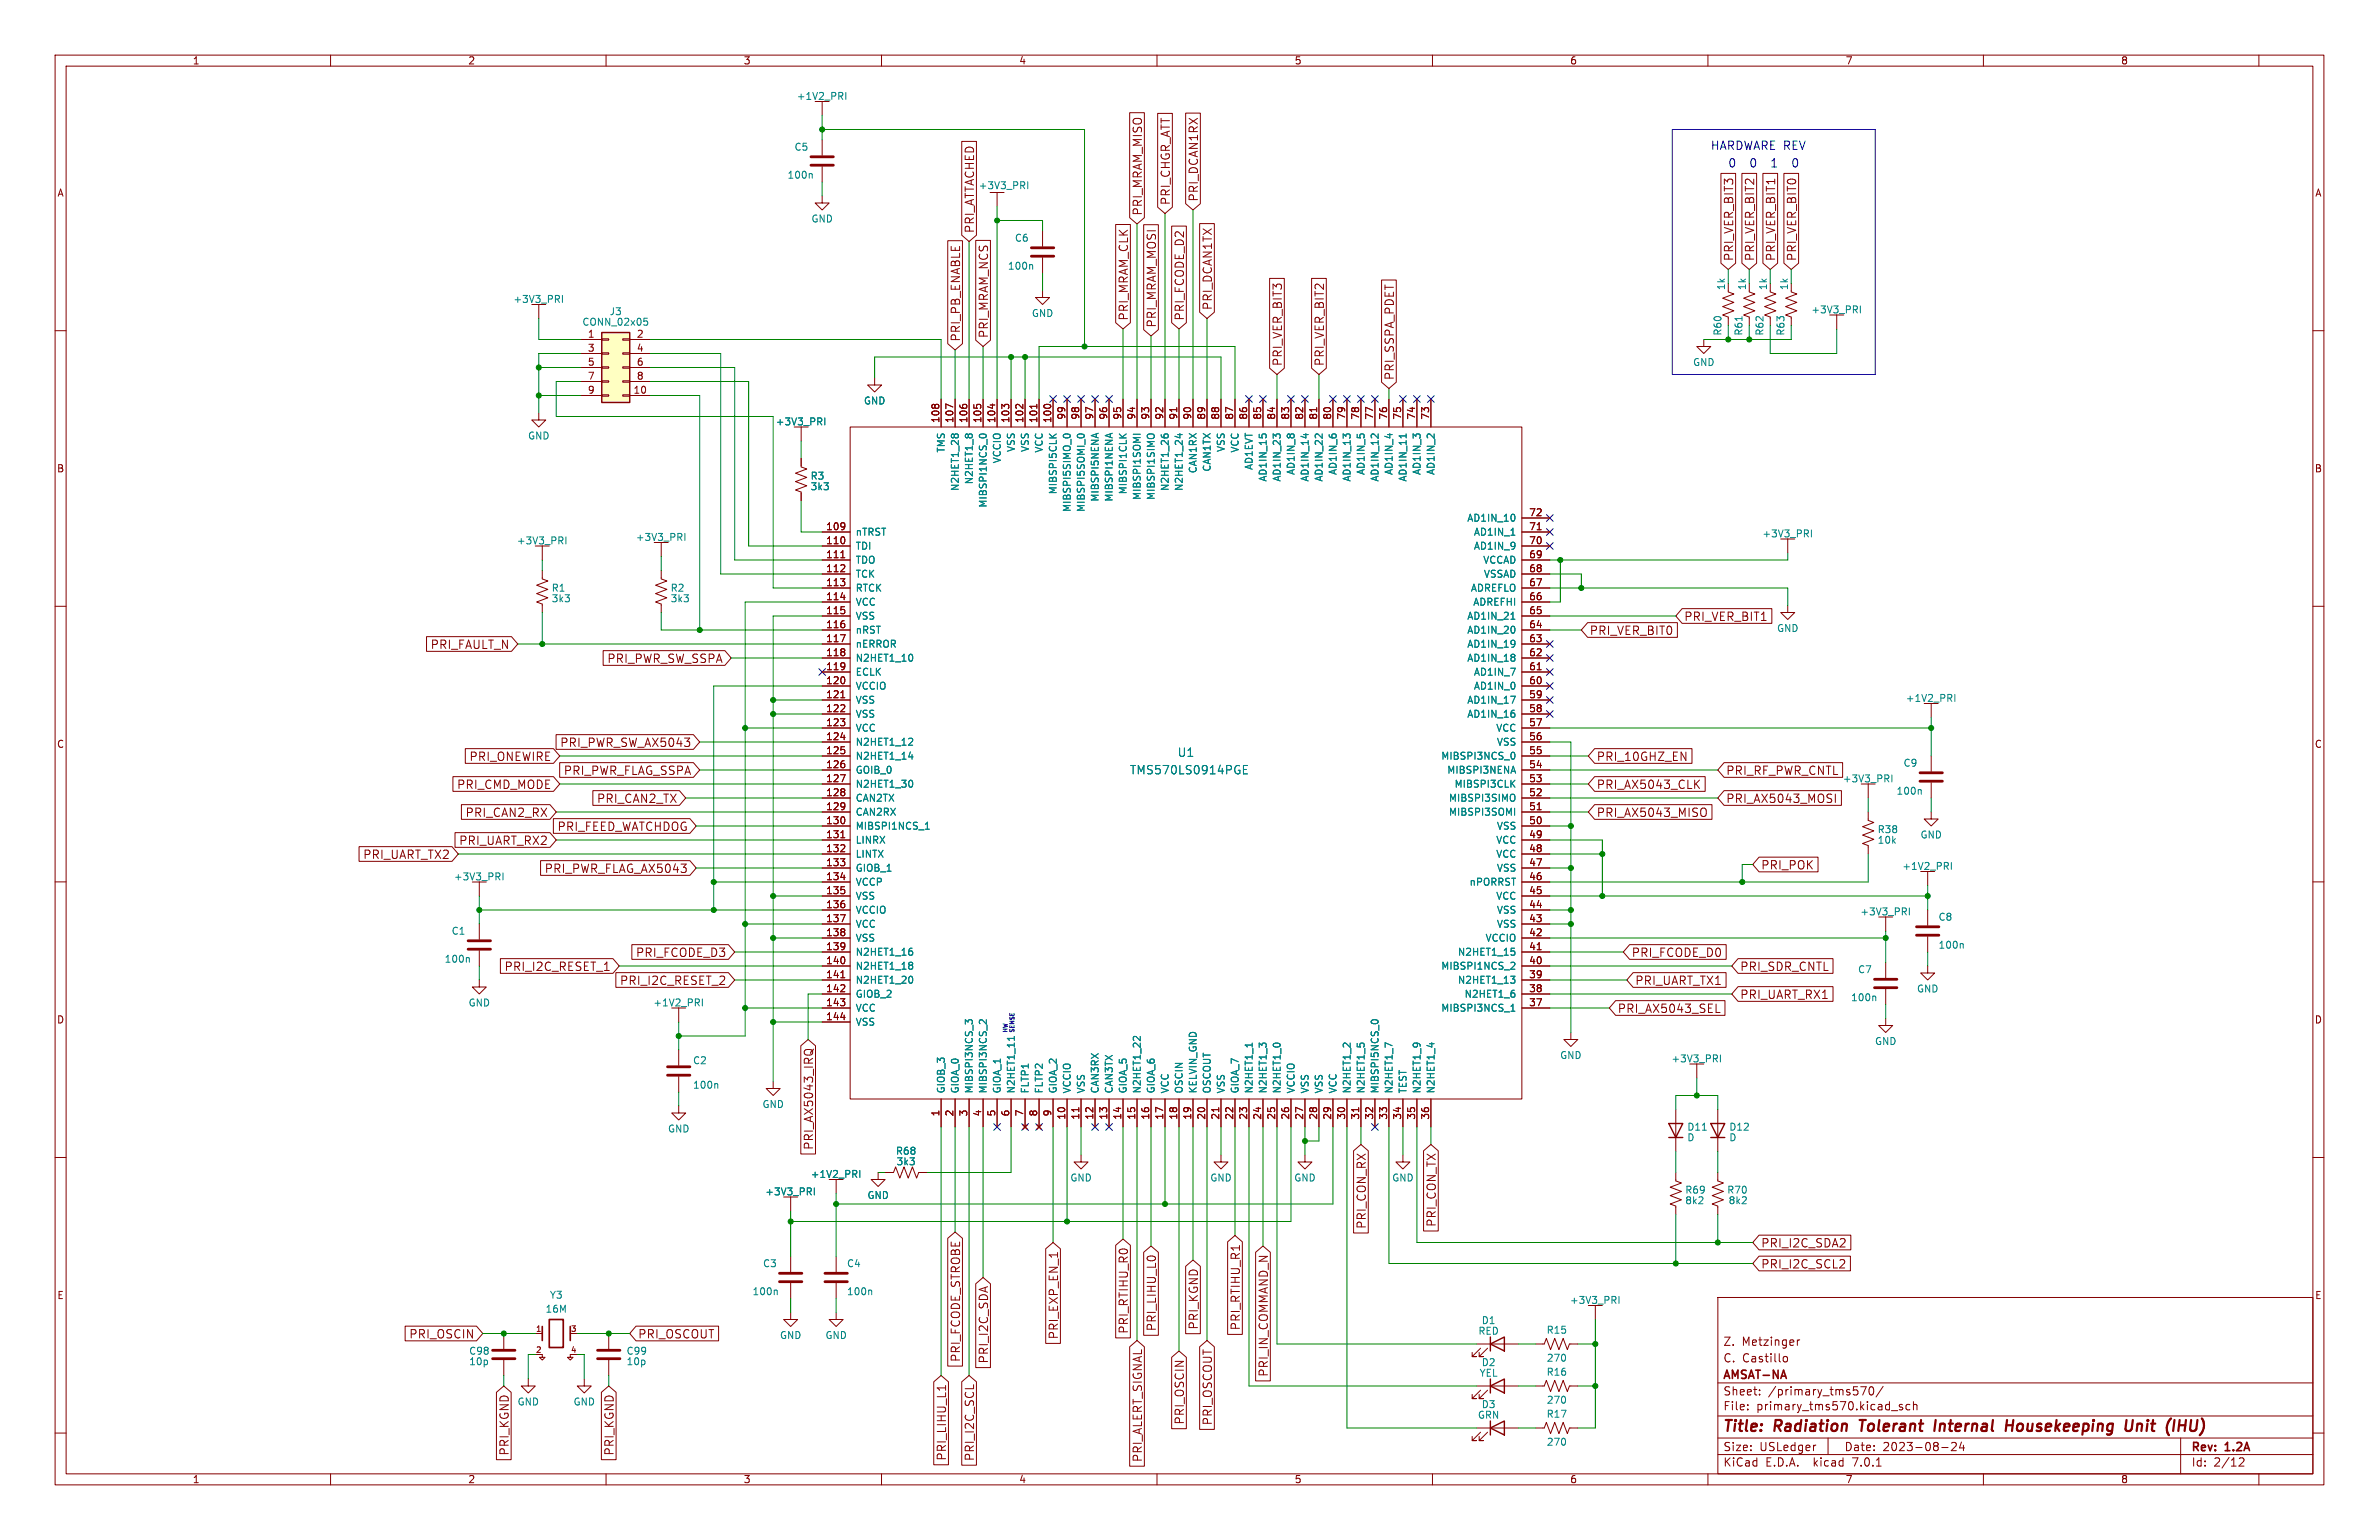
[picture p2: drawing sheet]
<svg xmlns="http://www.w3.org/2000/svg" width="432mm" height="279mm" viewBox="0 0 432 279" stroke-linecap="round" stroke-linejoin="round" font-family="sans-serif">
<defs><g id="words">
<g font-size="2.8" fill="#840000">
<text x="312.8" y="260.2">Title:</text>
<text x="322.2" y="260.2">Radiation</text>
<text x="338.3" y="260.2">Tolerant</text>
<text x="352.4" y="260.2">Internal</text>
<text x="366" y="260.2">Housekeeping</text>
<text x="388.3" y="260.2">Unit</text>
<text x="396.3" y="260.2">(IHU)</text>
</g>
<g font-size="2.1" fill="#0000c2">
<text x="310.5" y="27.3">HARDWARE REV</text>
<text x="313.7" y="30.5">0</text>
<text x="317.5" y="30.5">0</text>
<text x="321.3" y="30.5">1</text>
<text x="325.1" y="30.5">0</text>
</g>
<g font-size="2.1" fill="#840000">
<text x="207.4" y="39.1" transform="rotate(-90 207.4 39.1)">PRI_MRAM_MISO</text>
<text x="212.5" y="37.2" transform="rotate(-90 212.5 37.2)">PRI_CHGR_ATT</text>
<text x="217.6" y="36.6" transform="rotate(-90 217.6 36.6)">PRI_DCAN1RX</text>
<text x="177" y="42.3" transform="rotate(-90 177 42.3)">PRI_ATTACHED</text>
<text x="314.8" y="47.4" transform="rotate(-90 314.8 47.4)">PRI_VER_BIT3</text>
<text x="318.6" y="47.4" transform="rotate(-90 318.6 47.4)">PRI_VER_BIT2</text>
<text x="322.4" y="47.4" transform="rotate(-90 322.4 47.4)">PRI_VER_BIT1</text>
<text x="326.2" y="47.4" transform="rotate(-90 326.2 47.4)">PRI_VER_BIT0</text>
<text x="204.9" y="58.2" transform="rotate(-90 204.9 58.2)">PRI_MRAM_CLK</text>
<text x="210" y="59.4" transform="rotate(-90 210 59.4)">PRI_MRAM_MOSI</text>
<text x="215.1" y="58.2" transform="rotate(-90 215.1 58.2)">PRI_FCODE_D2</text>
<text x="220.1" y="56.3" transform="rotate(-90 220.1 56.3)">PRI_DCAN1TX</text>
<text x="174.4" y="62" transform="rotate(-90 174.4 62)">PRI_PB_ENABLE</text>
<text x="179.5" y="61.3" transform="rotate(-90 179.5 61.3)">PRI_MRAM_NCS</text>
<text x="232.8" y="66.4" transform="rotate(-90 232.8 66.4)">PRI_VER_BIT3</text>
<text x="240.5" y="66.4" transform="rotate(-90 240.5 66.4)">PRI_VER_BIT2</text>
<text x="253.2" y="69" transform="rotate(-90 253.2 69)">PRI_SSPA_PDET</text>
<text x="305.7" y="112.8">PRI_VER_BIT1</text>
<text x="78.1" y="117.9">PRI_FAULT_N</text>
<text x="288.5" y="115.4">PRI_VER_BIT0</text>
<text x="110.1" y="120.4">PRI_PWR_SW_SSPA</text>
<text x="101.6" y="135.7">PRI_PWR_SW_AX5043</text>
<text x="82.9" y="143.3">PRI_CMD_MODE</text>
<text x="85.1" y="138.2">PRI_ONEWIRE</text>
<text x="102.2" y="140.8">PRI_PWR_FLAG_SSPA</text>
<text x="289.8" y="143.3">PRI_AX5043_CLK</text>
<text x="289.8" y="138.2">PRI_10GHZ_EN</text>
<text x="313.3" y="140.8">PRI_RF_PWR_CNTL</text>
<text x="84.4" y="148.4">PRI_CAN2_RX</text>
<text x="108.3" y="145.8">PRI_CAN2_TX</text>
<text x="289.8" y="148.4">PRI_AX5043_MISO</text>
<text x="313.3" y="145.8">PRI_AX5043_MOSI</text>
<text x="83.3" y="153.5">PRI_UART_RX2</text>
<text x="101.1" y="150.9">PRI_FEED_WATCHDOG</text>
<text x="65.8" y="156">PRI_UART_TX2</text>
<text x="98.8" y="158.5">PRI_PWR_FLAG_AX5043</text>
<text x="319.7" y="157.9">PRI_POK</text>
<text x="115.3" y="173.8">PRI_FCODE_D3</text>
<text x="296.2" y="173.8">PRI_FCODE_D0</text>
<text x="91.5" y="176.3">PRI_I2C_RESET_1</text>
<text x="112.4" y="178.9">PRI_I2C_RESET_2</text>
<text x="296.8" y="178.9">PRI_UART_TX1</text>
<text x="315.8" y="176.3">PRI_SDR_CNTL</text>
<text x="293.6" y="183.9">PRI_AX5043_SEL</text>
<text x="315.8" y="181.4">PRI_UART_RX1</text>
<text x="147.7" y="208.7" transform="rotate(-90 147.7 208.7)">PRI_AX5043_IRQ</text>
<text x="248.1" y="223" transform="rotate(-90 248.1 223)">PRI_CON_RX</text>
<text x="260.8" y="222.7" transform="rotate(-90 260.8 222.7)">PRI_CON_TX</text>
<text x="319.7" y="226.5">PRI_I2C_SDA2</text>
<text x="319.7" y="230.3">PRI_I2C_SCL2</text>
<text x="74.2" y="243">PRI_OSCIN</text>
<text x="115.8" y="243">PRI_OSCOUT</text>
<text x="192.2" y="243.1" transform="rotate(-90 192.2 243.1)">PRI_EXP_EN_1</text>
<text x="204.9" y="242.1" transform="rotate(-90 204.9 242.1)">PRI_RTIHU_R0</text>
<text x="210" y="241.6" transform="rotate(-90 210 241.6)">PRI_LIHU_L0</text>
<text x="217.6" y="241.3" transform="rotate(-90 217.6 241.3)">PRI_KGND</text>
<text x="225.2" y="241.4" transform="rotate(-90 225.2 241.4)">PRI_RTIHU_R1</text>
<text x="312.8" y="244.3">Z.</text>
<text x="316.2" y="244.3">Metzinger</text>
<text x="174.4" y="247.2" transform="rotate(-90 174.4 247.2)">PRI_FCODE_STROBE</text>
<text x="179.5" y="247.5" transform="rotate(-90 179.5 247.5)">PRI_I2C_SDA</text>
<text x="230.3" y="249.9" transform="rotate(-90 230.3 249.9)">PRI_IN_COMMAND_N</text>
<text x="312.8" y="250.5">AMSAT-NA</text>
<text x="312.8" y="247.3">C. Castillo</text>
<text x="312.8" y="256">File:</text>
<text x="312.8" y="253.3">Sheet:</text>
<text x="318.8" y="256">primary_tms570.kicad_sch</text>
<text x="321" y="253.3">/primary_tms570/</text>
<text x="215.1" y="258.5" transform="rotate(-90 215.1 258.5)">PRI_OSCIN</text>
<text x="220.1" y="258.7" transform="rotate(-90 220.1 258.7)">PRI_OSCOUT</text>
<text x="312.8" y="263.4">Size:</text>
<text x="319.4" y="263.4">USLedger</text>
<text x="334.8" y="263.4">Date:</text>
<text x="341.7" y="263.4">2023-08-24</text>
<text x="397.8" y="263.6">Rev:</text>
<text x="404" y="263.6">1.2A</text>
<text x="92.5" y="264.2" transform="rotate(-90 92.5 264.2)">PRI_KGND</text>
<text x="111.6" y="264.2" transform="rotate(-90 111.6 264.2)">PRI_KGND</text>
<text x="171.9" y="265.1" transform="rotate(-90 171.9 265.1)">PRI_LIHU_L1</text>
<text x="177" y="265.2" transform="rotate(-90 177 265.2)">PRI_I2C_SCL</text>
<text x="207.4" y="265.3" transform="rotate(-90 207.4 265.3)">PRI_ALERT_SIGNAL</text>
<text x="312.8" y="266.2">KiCad</text>
<text x="320.5" y="266.2">E.D.A.</text>
<text x="329.2" y="266.2">kicad</text>
<text x="336.3" y="266.2">7.0.1</text>
<text x="397.8" y="266.2">Id:</text>
<text x="401.8" y="266.2">2/12</text>
</g>
<g font-size="2.1" fill="#008484">
<text x="213.7" y="137.5">U1</text>
<text x="205" y="140.7">TMS570LS0914PGE</text>
</g>
<g font-size="1.8" fill="#840000">
<text x="35" y="11.8">1</text>
<text x="85" y="11.8">2</text>
<text x="135" y="11.8">3</text>
<text x="185" y="11.8">4</text>
<text x="235" y="11.8">5</text>
<text x="285" y="11.8">6</text>
<text x="335" y="11.8">7</text>
<text x="385" y="11.8">8</text>
<text x="10.4" y="35.8">A</text>
<text x="420.2" y="35.8">A</text>
<text x="106.6" y="61.3">1</text>
<text x="106.6" y="63.9">3</text>
<text x="115.5" y="61.3">2</text>
<text x="115.5" y="63.9">4</text>
<text x="106.6" y="66.4">5</text>
<text x="106.6" y="69">7</text>
<text x="106.6" y="71.5">9</text>
<text x="114.9" y="71.5">10</text>
<text x="115.5" y="66.4">6</text>
<text x="115.5" y="69">8</text>
<text x="170.6" y="76.8" transform="rotate(-90 170.6 76.8)">108</text>
<text x="173.1" y="76.8" transform="rotate(-90 173.1 76.8)">107</text>
<text x="175.6" y="76.8" transform="rotate(-90 175.6 76.8)">106</text>
<text x="178.2" y="76.8" transform="rotate(-90 178.2 76.8)">105</text>
<text x="180.7" y="76.8" transform="rotate(-90 180.7 76.8)">104</text>
<text x="183.3" y="76.8" transform="rotate(-90 183.3 76.8)">103</text>
<text x="185.8" y="76.8" transform="rotate(-90 185.8 76.8)">102</text>
<text x="188.3" y="76.8" transform="rotate(-90 188.3 76.8)">101</text>
<text x="190.9" y="76.8" transform="rotate(-90 190.9 76.8)">100</text>
<text x="193.4" y="76.2" transform="rotate(-90 193.4 76.2)">99</text>
<text x="196" y="76.2" transform="rotate(-90 196 76.2)">98</text>
<text x="198.5" y="76.2" transform="rotate(-90 198.5 76.2)">97</text>
<text x="201" y="76.2" transform="rotate(-90 201 76.2)">96</text>
<text x="203.6" y="76.2" transform="rotate(-90 203.6 76.2)">95</text>
<text x="206.1" y="76.2" transform="rotate(-90 206.1 76.2)">94</text>
<text x="208.7" y="76.2" transform="rotate(-90 208.7 76.2)">93</text>
<text x="211.2" y="76.2" transform="rotate(-90 211.2 76.2)">92</text>
<text x="213.7" y="76.2" transform="rotate(-90 213.7 76.2)">91</text>
<text x="216.3" y="76.2" transform="rotate(-90 216.3 76.2)">90</text>
<text x="218.8" y="76.2" transform="rotate(-90 218.8 76.2)">89</text>
<text x="221.4" y="76.2" transform="rotate(-90 221.4 76.2)">88</text>
<text x="223.9" y="76.2" transform="rotate(-90 223.9 76.2)">87</text>
<text x="226.4" y="76.2" transform="rotate(-90 226.4 76.2)">86</text>
<text x="229" y="76.2" transform="rotate(-90 229 76.2)">85</text>
<text x="231.5" y="76.2" transform="rotate(-90 231.5 76.2)">84</text>
<text x="234.1" y="76.2" transform="rotate(-90 234.1 76.2)">83</text>
<text x="236.6" y="76.2" transform="rotate(-90 236.6 76.2)">82</text>
<text x="239.1" y="76.2" transform="rotate(-90 239.1 76.2)">81</text>
<text x="241.7" y="76.2" transform="rotate(-90 241.7 76.2)">80</text>
<text x="244.2" y="76.2" transform="rotate(-90 244.2 76.2)">79</text>
<text x="246.8" y="76.2" transform="rotate(-90 246.8 76.2)">78</text>
<text x="249.3" y="76.2" transform="rotate(-90 249.3 76.2)">77</text>
<text x="251.8" y="76.2" transform="rotate(-90 251.8 76.2)">76</text>
<text x="254.4" y="76.2" transform="rotate(-90 254.4 76.2)">75</text>
<text x="256.9" y="76.2" transform="rotate(-90 256.9 76.2)">74</text>
<text x="259.5" y="76.2" transform="rotate(-90 259.5 76.2)">73</text>
<text x="10.3" y="85.8">B</text>
<text x="420.1" y="85.8">B</text>
<text x="277.5" y="93.7">72</text>
<text x="149.9" y="96.3">109</text>
<text x="149.9" y="98.8">110</text>
<text x="149.9" y="101.3">111</text>
<text x="277.5" y="101.3">69</text>
<text x="277.5" y="98.8">70</text>
<text x="277.5" y="96.3">71</text>
<text x="149.9" y="103.9">112</text>
<text x="149.9" y="106.4">113</text>
<text x="277.5" y="106.4">67</text>
<text x="277.5" y="103.9">68</text>
<text x="149.9" y="109">114</text>
<text x="149.9" y="111.5">115</text>
<text x="277.5" y="111.5">65</text>
<text x="277.5" y="109">66</text>
<text x="149.9" y="114">116</text>
<text x="149.9" y="116.6">117</text>
<text x="149.9" y="119.1">118</text>
<text x="277.5" y="119.1">62</text>
<text x="277.5" y="116.6">63</text>
<text x="277.5" y="114">64</text>
<text x="149.9" y="121.7">119</text>
<text x="149.9" y="124.2">120</text>
<text x="277.5" y="124.2">60</text>
<text x="277.5" y="121.7">61</text>
<text x="149.9" y="126.7">121</text>
<text x="149.9" y="129.3">122</text>
<text x="149.9" y="131.8">123</text>
<text x="277.5" y="131.8">57</text>
<text x="277.5" y="129.3">58</text>
<text x="277.5" y="126.7">59</text>
<text x="10.3" y="135.8">C</text>
<text x="149.9" y="134.4">124</text>
<text x="149.9" y="136.9">125</text>
<text x="277.5" y="136.9">55</text>
<text x="277.5" y="134.4">56</text>
<text x="420.1" y="135.8">C</text>
<text x="149.9" y="139.4">126</text>
<text x="149.9" y="142">127</text>
<text x="277.5" y="142">53</text>
<text x="277.5" y="139.4">54</text>
<text x="149.9" y="144.5">128</text>
<text x="149.9" y="147.1">129</text>
<text x="149.9" y="149.6">130</text>
<text x="277.5" y="149.6">50</text>
<text x="277.5" y="147.1">51</text>
<text x="277.5" y="144.5">52</text>
<text x="149.9" y="152.1">131</text>
<text x="149.9" y="154.7">132</text>
<text x="277.5" y="154.7">48</text>
<text x="277.5" y="152.1">49</text>
<text x="149.9" y="157.2">133</text>
<text x="149.9" y="159.8">134</text>
<text x="277.5" y="159.8">46</text>
<text x="277.5" y="157.2">47</text>
<text x="149.9" y="162.3">135</text>
<text x="149.9" y="164.8">136</text>
<text x="149.9" y="167.4">137</text>
<text x="277.5" y="167.4">43</text>
<text x="277.5" y="164.8">44</text>
<text x="277.5" y="162.3">45</text>
<text x="149.9" y="169.9">138</text>
<text x="149.9" y="172.5">139</text>
<text x="277.5" y="172.5">41</text>
<text x="277.5" y="169.9">42</text>
<text x="149.9" y="175">140</text>
<text x="149.9" y="177.5">141</text>
<text x="277.5" y="177.5">39</text>
<text x="277.5" y="175">40</text>
<text x="10.3" y="185.8">D</text>
<text x="149.9" y="180.1">142</text>
<text x="149.9" y="182.6">143</text>
<text x="149.9" y="185.2">144</text>
<text x="277.5" y="182.6">37</text>
<text x="277.5" y="180.1">38</text>
<text x="420.1" y="185.8">D</text>
<text x="170.6" y="202.6" transform="rotate(-90 170.6 202.6)">1</text>
<text x="173.1" y="202.6" transform="rotate(-90 173.1 202.6)">2</text>
<text x="175.6" y="202.6" transform="rotate(-90 175.6 202.6)">3</text>
<text x="178.2" y="202.6" transform="rotate(-90 178.2 202.6)">4</text>
<text x="180.7" y="202.6" transform="rotate(-90 180.7 202.6)">5</text>
<text x="183.3" y="202.6" transform="rotate(-90 183.3 202.6)">6</text>
<text x="185.8" y="202.6" transform="rotate(-90 185.8 202.6)">7</text>
<text x="188.3" y="202.6" transform="rotate(-90 188.3 202.6)">8</text>
<text x="190.9" y="202.6" transform="rotate(-90 190.9 202.6)">9</text>
<text x="193.4" y="203.2" transform="rotate(-90 193.4 203.2)">10</text>
<text x="196" y="203.2" transform="rotate(-90 196 203.2)">11</text>
<text x="198.5" y="203.2" transform="rotate(-90 198.5 203.2)">12</text>
<text x="201" y="203.2" transform="rotate(-90 201 203.2)">13</text>
<text x="203.6" y="203.2" transform="rotate(-90 203.6 203.2)">14</text>
<text x="206.1" y="203.2" transform="rotate(-90 206.1 203.2)">15</text>
<text x="208.7" y="203.2" transform="rotate(-90 208.7 203.2)">16</text>
<text x="211.2" y="203.2" transform="rotate(-90 211.2 203.2)">17</text>
<text x="213.7" y="203.2" transform="rotate(-90 213.7 203.2)">18</text>
<text x="216.3" y="203.2" transform="rotate(-90 216.3 203.2)">19</text>
<text x="218.8" y="203.2" transform="rotate(-90 218.8 203.2)">20</text>
<text x="221.4" y="203.2" transform="rotate(-90 221.4 203.2)">21</text>
<text x="223.9" y="203.2" transform="rotate(-90 223.9 203.2)">22</text>
<text x="226.4" y="203.2" transform="rotate(-90 226.4 203.2)">23</text>
<text x="229" y="203.2" transform="rotate(-90 229 203.2)">24</text>
<text x="231.5" y="203.2" transform="rotate(-90 231.5 203.2)">25</text>
<text x="234.1" y="203.2" transform="rotate(-90 234.1 203.2)">26</text>
<text x="236.6" y="203.2" transform="rotate(-90 236.6 203.2)">27</text>
<text x="239.1" y="203.2" transform="rotate(-90 239.1 203.2)">28</text>
<text x="241.7" y="203.2" transform="rotate(-90 241.7 203.2)">29</text>
<text x="244.2" y="203.2" transform="rotate(-90 244.2 203.2)">30</text>
<text x="246.8" y="203.2" transform="rotate(-90 246.8 203.2)">31</text>
<text x="249.3" y="203.2" transform="rotate(-90 249.3 203.2)">32</text>
<text x="251.8" y="203.2" transform="rotate(-90 251.8 203.2)">33</text>
<text x="254.4" y="203.2" transform="rotate(-90 254.4 203.2)">34</text>
<text x="256.9" y="203.2" transform="rotate(-90 256.9 203.2)">35</text>
<text x="259.5" y="203.2" transform="rotate(-90 259.5 203.2)">36</text>
<text x="10.4" y="235.8">E</text>
<text x="420.2" y="235.8">E</text>
<text x="35" y="269.2">1</text>
<text x="85" y="269.2">2</text>
<text x="135" y="269.2">3</text>
<text x="185" y="269.2">4</text>
<text x="235" y="269.2">5</text>
<text x="285" y="269.2">6</text>
<text x="335" y="269.2">7</text>
<text x="385" y="269.2">8</text>
</g>
<g font-size="1.8" fill="#008484">
<text x="144.6" y="18.3">+1V2_PRI</text>
<text x="144.2" y="27.5">C5</text>
<text x="142.9" y="32.6">100n</text>
<text x="177.6" y="34.5">+3V3_PRI</text>
<text x="147.2" y="40.5">GND</text>
<text x="184.2" y="44">C6</text>
<text x="182.9" y="49.1">100n</text>
<text x="313.2" y="52.7" transform="rotate(-90 313.2 52.7)">1k</text>
<text x="317.1" y="52.7" transform="rotate(-90 317.1 52.7)">1k</text>
<text x="320.9" y="52.7" transform="rotate(-90 320.9 52.7)">1k</text>
<text x="324.7" y="52.7" transform="rotate(-90 324.7 52.7)">1k</text>
<text x="93.1" y="55.1">+3V3_PRI</text>
<text x="105.6" y="59.2">CONN_02x05</text>
<text x="110.6" y="57.3">J3</text>
<text x="187.2" y="57.7">GND</text>
<text x="328.7" y="57">+3V3_PRI</text>
<text x="312.6" y="61" transform="rotate(-90 312.6 61)">R60</text>
<text x="316.4" y="61" transform="rotate(-90 316.4 61)">R61</text>
<text x="320.2" y="61" transform="rotate(-90 320.2 61)">R62</text>
<text x="324" y="61" transform="rotate(-90 324 61)">R63</text>
<text x="307.2" y="66.6">GND</text>
<text x="140.8" y="77.3">+3V3_PRI</text>
<text x="156.8" y="73.5">GND</text>
<text x="95.8" y="79.9">GND</text>
<text x="171.6" y="82.2" transform="rotate(-90 171.6 82.2)">TMS</text>
<text x="184.3" y="82.1" transform="rotate(-90 184.3 82.1)">VSS</text>
<text x="186.9" y="82.1" transform="rotate(-90 186.9 82.1)">VSS</text>
<text x="189.4" y="82.2" transform="rotate(-90 189.4 82.2)">VCC</text>
<text x="222.4" y="82.1" transform="rotate(-90 222.4 82.1)">VSS</text>
<text x="225" y="82.2" transform="rotate(-90 225 82.2)">VCC</text>
<text x="147.1" y="87.2">R3</text>
<text x="147.1" y="89.1">3k3</text>
<text x="174.2" y="89.2" transform="rotate(-90 174.2 89.2)">N2HET1_28</text>
<text x="176.7" y="88" transform="rotate(-90 176.7 88)">N2HET1_8</text>
<text x="181.8" y="84.2" transform="rotate(-90 181.8 84.2)">VCCIO</text>
<text x="192" y="89.8" transform="rotate(-90 192 89.8)">MIBSPI5CLK</text>
<text x="204.7" y="89.8" transform="rotate(-90 204.7 89.8)">MIBSPI1CLK</text>
<text x="212.3" y="89.2" transform="rotate(-90 212.3 89.2)">N2HET1_26</text>
<text x="214.8" y="89.2" transform="rotate(-90 214.8 89.2)">N2HET1_24</text>
<text x="217.4" y="86" transform="rotate(-90 217.4 86)">CAN1RX</text>
<text x="219.9" y="85.7" transform="rotate(-90 219.9 85.7)">CAN1TX</text>
<text x="227.5" y="85.4" transform="rotate(-90 227.5 85.4)">AD1EVT</text>
<text x="230.1" y="87.5" transform="rotate(-90 230.1 87.5)">AD1IN_15</text>
<text x="232.6" y="87.5" transform="rotate(-90 232.6 87.5)">AD1IN_23</text>
<text x="235.1" y="86.3" transform="rotate(-90 235.1 86.3)">AD1IN_8</text>
<text x="237.7" y="87.5" transform="rotate(-90 237.7 87.5)">AD1IN_14</text>
<text x="240.2" y="87.5" transform="rotate(-90 240.2 87.5)">AD1IN_22</text>
<text x="242.8" y="86.3" transform="rotate(-90 242.8 86.3)">AD1IN_6</text>
<text x="245.3" y="87.5" transform="rotate(-90 245.3 87.5)">AD1IN_13</text>
<text x="247.8" y="86.3" transform="rotate(-90 247.8 86.3)">AD1IN_5</text>
<text x="250.4" y="87.5" transform="rotate(-90 250.4 87.5)">AD1IN_12</text>
<text x="252.9" y="86.3" transform="rotate(-90 252.9 86.3)">AD1IN_4</text>
<text x="255.5" y="87.5" transform="rotate(-90 255.5 87.5)">AD1IN_11</text>
<text x="258" y="86.3" transform="rotate(-90 258 86.3)">AD1IN_3</text>
<text x="260.5" y="86.3" transform="rotate(-90 260.5 86.3)">AD1IN_2</text>
<text x="179.3" y="92.2" transform="rotate(-90 179.3 92.2)">MIBSPI1NCS_0</text>
<text x="194.5" y="93" transform="rotate(-90 194.5 93)">MIBSPI5SIMO_0</text>
<text x="197" y="93" transform="rotate(-90 197 93)">MIBSPI5SOMI_0</text>
<text x="199.6" y="91.1" transform="rotate(-90 199.6 91.1)">MIBSPI5NENA</text>
<text x="202.1" y="91.1" transform="rotate(-90 202.1 91.1)">MIBSPI1NENA</text>
<text x="207.2" y="90.8" transform="rotate(-90 207.2 90.8)">MIBSPI1SOMI</text>
<text x="209.7" y="90.8" transform="rotate(-90 209.7 90.8)">MIBSPI1SIMO</text>
<text x="266.2" y="94.8">AD1IN_10</text>
<text x="93.8" y="98.9">+3V3_PRI</text>
<text x="115.4" y="98.3">+3V3_PRI</text>
<text x="155.3" y="97.3">nTRST</text>
<text x="155.3" y="99.9">TDI</text>
<text x="267.4" y="99.9">AD1IN_9</text>
<text x="267.4" y="97.3">AD1IN_1</text>
<text x="319.8" y="97.7">+3V3_PRI</text>
<text x="100.1" y="107.5">R1</text>
<text x="121.7" y="107.5">R2</text>
<text x="155.3" y="102.4">TDO</text>
<text x="155.3" y="105">TCK</text>
<text x="155.3" y="107.5">RTCK</text>
<text x="266.9" y="107.5">ADREFLO</text>
<text x="269.1" y="102.4">VCCAD</text>
<text x="269.2" y="105">VSSAD</text>
<text x="100.1" y="109.4">3k3</text>
<text x="121.7" y="109.4">3k3</text>
<text x="155.3" y="110">VCC</text>
<text x="155.3" y="112.6">VSS</text>
<text x="266.2" y="112.6">AD1IN_21</text>
<text x="267.3" y="110">ADREFHI</text>
<text x="155.3" y="115.1">nRST</text>
<text x="155.3" y="117.7">nERROR</text>
<text x="266.2" y="117.7">AD1IN_19</text>
<text x="266.2" y="115.1">AD1IN_20</text>
<text x="322.5" y="114.8">GND</text>
<text x="155.3" y="120.2">N2HET1_10</text>
<text x="155.3" y="122.7">ECLK</text>
<text x="155.3" y="125.3">VCCIO</text>
<text x="266.2" y="120.2">AD1IN_18</text>
<text x="267.4" y="125.3">AD1IN_0</text>
<text x="267.4" y="122.7">AD1IN_7</text>
<text x="155.3" y="127.8">VSS</text>
<text x="155.3" y="130.4">VSS</text>
<text x="266.2" y="130.4">AD1IN_16</text>
<text x="266.2" y="127.8">AD1IN_17</text>
<text x="345.9" y="127.5">+1V2_PRI</text>
<text x="155.3" y="132.9">VCC</text>
<text x="155.3" y="135.4">N2HET1_12</text>
<text x="155.3" y="138">N2HET1_14</text>
<text x="261.5" y="138">MIBSPI3NCS_0</text>
<text x="271.5" y="132.9">VCC</text>
<text x="271.6" y="135.4">VSS</text>
<text x="155.3" y="140.5">GOIB_0</text>
<text x="155.3" y="143.1">N2HET1_30</text>
<text x="262.6" y="140.5">MIBSPI3NENA</text>
<text x="263.9" y="143.1">MIBSPI3CLK</text>
<text x="334.4" y="142.1">+3V3_PRI</text>
<text x="345.4" y="139.3">C9</text>
<text x="155.3" y="145.6">CAN2TX</text>
<text x="155.3" y="148.1">CAN2RX</text>
<text x="262.9" y="148.1">MIBSPI3SOMI</text>
<text x="262.9" y="145.6">MIBSPI3SIMO</text>
<text x="344.2" y="144.3">100n</text>
<text x="155.3" y="150.7">MIBSPI1NCS_1</text>
<text x="155.3" y="153.2">LINRX</text>
<text x="155.3" y="155.8">LINTX</text>
<text x="271.5" y="155.8">VCC</text>
<text x="271.5" y="153.2">VCC</text>
<text x="271.6" y="150.7">VSS</text>
<text x="340.7" y="151.3">R38</text>
<text x="340.7" y="153.2">10k</text>
<text x="348.5" y="152.3">GND</text>
<text x="82.3" y="159.9">+3V3_PRI</text>
<text x="155.3" y="158.3">GIOB_1</text>
<text x="155.3" y="160.8">VCCP</text>
<text x="266.6" y="160.8">nPORRST</text>
<text x="271.6" y="158.3">VSS</text>
<text x="345.2" y="158">+1V2_PRI</text>
<text x="155.3" y="163.4">VSS</text>
<text x="155.3" y="165.9">VCCIO</text>
<text x="271.5" y="163.4">VCC</text>
<text x="271.6" y="165.9">VSS</text>
<text x="337.6" y="166.2">+3V3_PRI</text>
<text x="351.8" y="167.2">C8</text>
<text x="81.9" y="169.7">C1</text>
<text x="155.3" y="168.5">VCC</text>
<text x="155.3" y="171">VSS</text>
<text x="155.3" y="173.5">N2HET1_16</text>
<text x="264.5" y="173.5">N2HET1_15</text>
<text x="269.5" y="171">VCCIO</text>
<text x="271.6" y="168.5">VSS</text>
<text x="351.8" y="172.3">100n</text>
<text x="80.7" y="174.8">100n</text>
<text x="155.3" y="176.1">N2HET1_18</text>
<text x="155.3" y="178.6">N2HET1_20</text>
<text x="261.5" y="176.1">MIBSPI1NCS_2</text>
<text x="264.5" y="178.6">N2HET1_13</text>
<text x="337.2" y="176.7">C7</text>
<text x="85" y="182.8">GND</text>
<text x="118.5" y="182.7">+1V2_PRI</text>
<text x="155.3" y="181.2">GIOB_2</text>
<text x="155.3" y="183.7">VCC</text>
<text x="261.5" y="183.7">MIBSPI3NCS_1</text>
<text x="265.7" y="181.2">N2HET1_6</text>
<text x="335.9" y="181.8">100n</text>
<text x="347.9" y="180.2">GND</text>
<text x="155.3" y="186.2">VSS</text>
<text x="340.3" y="189.7">GND</text>
<text x="125.7" y="193.2">C2</text>
<text x="125.7" y="197.7">100n</text>
<text x="283.1" y="192.3">GND</text>
<text x="303.3" y="192.9">+3V3_PRI</text>
<text x="138.3" y="201.2">GND</text>
<text x="171.6" y="198.4" transform="rotate(-90 171.6 198.4)">GIOB_3</text>
<text x="174.2" y="198.4" transform="rotate(-90 174.2 198.4)">GIOA_0</text>
<text x="176.7" y="198.4" transform="rotate(-90 176.7 198.4)">MIBSPI3NCS_3</text>
<text x="179.3" y="198.4" transform="rotate(-90 179.3 198.4)">MIBSPI3NCS_2</text>
<text x="181.8" y="198.4" transform="rotate(-90 181.8 198.4)">GIOA_1</text>
<text x="184.3" y="198.4" transform="rotate(-90 184.3 198.4)">N2HET1_11</text>
<text x="186.9" y="198.4" transform="rotate(-90 186.9 198.4)">FLTP1</text>
<text x="189.4" y="198.4" transform="rotate(-90 189.4 198.4)">FLTP2</text>
<text x="192" y="198.4" transform="rotate(-90 192 198.4)">GIOA_2</text>
<text x="194.5" y="198.4" transform="rotate(-90 194.5 198.4)">VCCIO</text>
<text x="197" y="198.4" transform="rotate(-90 197 198.4)">VSS</text>
<text x="199.6" y="198.4" transform="rotate(-90 199.6 198.4)">CAN3RX</text>
<text x="202.1" y="198.4" transform="rotate(-90 202.1 198.4)">CAN3TX</text>
<text x="204.7" y="198.4" transform="rotate(-90 204.7 198.4)">GIOA_5</text>
<text x="207.2" y="198.4" transform="rotate(-90 207.2 198.4)">N2HET1_22</text>
<text x="209.7" y="198.4" transform="rotate(-90 209.7 198.4)">GIOA_6</text>
<text x="212.3" y="198.4" transform="rotate(-90 212.3 198.4)">VCC</text>
<text x="214.8" y="198.4" transform="rotate(-90 214.8 198.4)">OSCIN</text>
<text x="217.4" y="198.4" transform="rotate(-90 217.4 198.4)">KELVIN_GND</text>
<text x="219.9" y="198.4" transform="rotate(-90 219.9 198.4)">OSCOUT</text>
<text x="222.4" y="198.4" transform="rotate(-90 222.4 198.4)">VSS</text>
<text x="225" y="198.4" transform="rotate(-90 225 198.4)">GIOA_7</text>
<text x="227.5" y="198.4" transform="rotate(-90 227.5 198.4)">N2HET1_1</text>
<text x="230.1" y="198.4" transform="rotate(-90 230.1 198.4)">N2HET1_3</text>
<text x="232.6" y="198.4" transform="rotate(-90 232.6 198.4)">N2HET1_0</text>
<text x="235.1" y="198.4" transform="rotate(-90 235.1 198.4)">VCCIO</text>
<text x="237.7" y="198.4" transform="rotate(-90 237.7 198.4)">VSS</text>
<text x="240.2" y="198.4" transform="rotate(-90 240.2 198.4)">VSS</text>
<text x="242.8" y="198.4" transform="rotate(-90 242.8 198.4)">VCC</text>
<text x="245.3" y="198.4" transform="rotate(-90 245.3 198.4)">N2HET1_2</text>
<text x="247.8" y="198.4" transform="rotate(-90 247.8 198.4)">N2HET1_5</text>
<text x="250.4" y="198.4" transform="rotate(-90 250.4 198.4)">MIBSPI5NCS_0</text>
<text x="252.9" y="198.4" transform="rotate(-90 252.9 198.4)">N2HET1_7</text>
<text x="255.5" y="198.4" transform="rotate(-90 255.5 198.4)">TEST</text>
<text x="258" y="198.4" transform="rotate(-90 258 198.4)">N2HET1_9</text>
<text x="260.5" y="198.4" transform="rotate(-90 260.5 198.4)">N2HET1_4</text>
<text x="121.2" y="205.6">GND</text>
<text x="162.6" y="209.7">R68</text>
<text x="306.2" y="205.3">D11</text>
<text x="306.2" y="207.2">D</text>
<text x="313.8" y="205.3">D12</text>
<text x="313.8" y="207.2">D</text>
<text x="147.1" y="213.9">+1V2_PRI</text>
<text x="162.7" y="211.6">3k3</text>
<text x="194.2" y="214.5">GND</text>
<text x="219.6" y="214.5">GND</text>
<text x="234.9" y="214.5">GND</text>
<text x="252.6" y="214.5">GND</text>
<text x="138.9" y="217">+3V3_PRI</text>
<text x="157.4" y="217.7">GND</text>
<text x="305.8" y="216.7">R69</text>
<text x="305.8" y="218.6">8k2</text>
<text x="313.4" y="216.7">R70</text>
<text x="313.7" y="218.6">8k2</text>
<text x="138.4" y="230.1">C3</text>
<text x="153.7" y="230.1">C4</text>
<text x="99" y="238.3">16M</text>
<text x="99.8" y="235.8">Y3</text>
<text x="136.5" y="235.1">100n</text>
<text x="153.7" y="235.1">100n</text>
<text x="284.9" y="236.7">+3V3_PRI</text>
<text x="85.1" y="245.9">C98</text>
<text x="113.7" y="245.9">C99</text>
<text x="141.5" y="243.1">GND</text>
<text x="149.8" y="243.1">GND</text>
<text x="268.3" y="242.3">RED</text>
<text x="268.9" y="240.4">D1</text>
<text x="280.7" y="242.1">R15</text>
<text x="85.1" y="247.8">10p</text>
<text x="113.7" y="247.8">10p</text>
<text x="268.5" y="249.9">YEL</text>
<text x="268.9" y="248">D2</text>
<text x="280.7" y="249.7">R16</text>
<text x="280.7" y="247.2">270</text>
<text x="93.9" y="255.2">GND</text>
<text x="104" y="255.2">GND</text>
<text x="268.2" y="257.5">GRN</text>
<text x="268.9" y="255.6">D3</text>
<text x="280.7" y="257.4">R17</text>
<text x="280.7" y="254.8">270</text>
<text x="280.7" y="262.4">270</text>
</g>
<g font-size="1.4" fill="#840000">
<text x="97.2" y="241.7">1</text>
<text x="97.2" y="245.5">2</text>
<text x="103.6" y="241.7">3</text>
<text x="103.6" y="245.5">4</text>
</g>
<g font-size="1.1" fill="#0000c2">
<text x="182.9" y="187.3" transform="rotate(-90 182.9 187.3)">HW</text>
<text x="184.1" y="187.3" transform="rotate(-90 184.1 187.3)">SENSE</text>
</g>
</g></defs>
<g fill="none" stroke="#840000" stroke-width=".18">
<path d="M10 10h411.8v259.4h-411.8zM12 12h407.8v255.4h-407.8zM60 10v2M110 10v2M149.2 18.4v2.6M160 10v2M210 10v2M260 10v2M310 10v2M360 10v2M410 10v2M149.2 35.6v1.2h1.3l-1.3 1.3-1.2-1.3h1.2"/>
<path d="M149.2 25.4v2.8M149.2 30.2v2.8M174.6 25.7h2.6v17l-1.3 1.1-1.3-1.1zM181 34.9v2.6M205 20.4h2.7v19.1l-1.3 1.1-1.4-1.1zM210.1 20.6h2.7v17l-1.3 1.1-1.4-1.1zM215.2 20.5h2.7v16.5l-1.4 1.1-1.3-1.1zM312.4 31.5h2.6v16.3l-1.3 1.1-1.3-1.1zM316.2 31.5h2.6v16.3l-1.3 1.1-1.3-1.1zM320 31.5h2.6v16.3l-1.3 1.1-1.3-1.1zM323.8 31.5h2.7v16.3l-1.4 1.1-1.3-1.1zM10 60h2"/>
<path d="M97.8 55.2v2.6M172 43.7h2.7v18.7l-1.3 1.1-1.4-1.1zM177.1 43.6h2.7v18.1l-1.4 1.2-1.3-1.2zM189.2 52.7v1.3h1.3l-1.3 1.2-1.2-1.2h1.2M189.2 41.9v2.8M189.2 46.7v2.8M202.5 40.7h2.7v17.8l-1.4 1.2-1.3-1.2zM207.6 40.8h2.6v19l-1.3 1.2-1.3-1.2zM212.7 41h2.6v17.5l-1.3 1.2-1.3-1.2zM217.7 40.6h2.7v16l-1.3 1.2-1.4-1.2zM230.4 50.5h2.7v16.3l-1.3 1.1-1.4-1.1zM238.1 50.5h2.6v16.3l-1.3 1.1-1.3-1.1z"/>
<path d="M250.8 50.8h2.6v18.5l-1.3 1.2-1.3-1.2zM313.7 53l1 .3-2 .8 2 .8-2 .7 2 .8-2 .8 1 .3v1.6M317.5 53l1 .3-2 .8 2 .8-2 .7 2 .8-2 .8 1 .3v1.6M321.3 53l1 .3-2 .8 2 .8-2 .7 2 .8-2 .8 1 .3v1.6M325.1 53l1 .3-2 .8 2 .8-2 .7 2 .8-2 .8 1 .3v1.6M333.4 57.2v2.5M419.8 60h2M97.8 74.9v1.3h1.3l-1.3 1.3-1.3-1.3h1.3M105.4 61.6h3.8M105.4 71.8h3.8M105.4 64.1h3.8M105.4 66.7h3.8"/>
<path d="M105.4 69.2h3.8M109.2 71.6h1.3v.3h-1.3zM109.2 69.1h1.3v.2h-1.3zM109.2 66.5h1.3v.3h-1.3zM109.2 64h1.3v.3h-1.3zM109.2 61.5h1.3v.2h-1.3zM113 71.6h1.3v.3h-1.3zM113 69.1h1.3v.2h-1.3zM113 66.5h1.3v.3h-1.3zM113 64h1.3v.3h-1.3zM113 61.5h1.3v.2h-1.3zM114.3 61.6h3.8"/>
<path d="M114.3 71.8h3.8M114.3 64.1h3.8M114.3 66.7h3.8M114.3 69.2h3.8M145.4 77.5v2.5M154.3 77.5h121.9v121.9h-121.9zM158.7 68.6v1.3h1.3l-1.3 1.2-1.2-1.2h1.2M170.8 72.4v5.1M173.4 72.4v5.1M175.9 72.4v5.1M178.4 72.4v5.1M181 72.4v5.1"/>
<path d="M183.5 72.4v5.1M186.1 72.4v5.1M188.2 73.4v.7M188.6 72.4v5.1M191.1 72.4v5.1M193.7 72.4v5.1M196.2 72.4v5.1M198.8 72.4v5.1M201.3 72.4v5.1M203.8 72.4v5.1M206.4 72.4v5.1M208.9 72.4v5.1"/>
<path d="M211.5 72.4v5.1M213.6 74v.7M214 72.4v5.1M216.5 72.4v5.1M219.1 72.4v5.1M221.6 72.4v5.1M224.2 72.4v5.1M226.7 72.4v5.1M229.2 72.4v5.1M231.8 72.4v5.1M234.3 72.4v5.1M236.9 72.4v5.1"/>
<path d="M239 74v.7M239.4 72.4v5.1M241.9 72.4v5.1M244.5 72.4v5.1M247 72.4v5.1M249.6 72.4v5.1M252.1 72.4v5.1M254.6 72.4v5.1M257.2 72.4v5.1M259.7 72.4v5.1M309.2 61.6v1.3h1.3l-1.3 1.2-1.2-1.2h1.2M98.4 99.1v2.5"/>
<path d="M120 98.4v2.6M145.4 83.2v1.5l1 .4-2 .8 2 .7-2 .8 2 .7-2 .8 1 .4v1.5M149.2 96.5h5.1M149.2 99.1h5.1M276.2 96.5h5.1M276.2 99.1h5.1M276.2 94h5.1M279 96.1h.7M324.5 97.8v2.5M10 110h2M77.4 115.5h15.4l1.2 1.3-1.2 1.4h-15.4zM98.4 103.5v1.5l1 .4-2 .8 2 .7-2 .8 2 .8-2 .7 1 .4v1.5"/>
<path d="M109.5 118h22.1l1.1 1.4-1.1 1.3h-22.1zM120 103.5v1.5l1 .4-2 .8 2 .7-2 .8 2 .8-2 .7 1 .4v1.5M149.2 101.6h5.1M149.2 104.1h5.1M149.2 106.7h5.1M149.2 109.2h5.1M149.2 111.8h5.1M149.2 114.3h5.1M149.2 116.8h5.1M149.2 119.4h5.1M152.6 101.2h.7M276.2 101.6h5.1"/>
<path d="M276.2 104.1h5.1M276.2 106.7h5.1M276.2 109.2h5.1M276.2 111.8h5.1M276.2 114.3h5.1M276.2 116.8h5.1M276.2 119.4h5.1M288.2 113h16.3v2.6h-16.3l-1.2-1.3zM305.3 110.4h16.3v2.7h-16.3l-1.1-1.3zM324.5 109.9v1.2h1.3l-1.3 1.3-1.3-1.3h1.3M419.8 110h2M84.5 135.8h16l1.1 1.4-1.1 1.3h-16z"/>
<path d="M100.9 133.3h25l1.1 1.3-1.1 1.4h-25zM101.6 138.4h24.3l1.1 1.3-1.1 1.3h-24.3zM149.2 121.9h5.1M149.2 124.5h5.1M149.2 127h5.1M149.2 129.5h5.1M149.2 132.1h5.1M149.2 134.6h5.1M149.2 137.2h5.1M149.2 139.7h5.1M152.6 126.6h.7M276.2 121.9h5.1"/>
<path d="M276.2 124.5h5.1M276.2 127h5.1M276.2 129.5h5.1M276.2 132.1h5.1M276.2 134.6h5.1M276.2 137.2h5.1M276.2 139.7h5.1M279 121.5h.7M289.4 135.8h17.7v2.7h-17.7l-1.1-1.3zM312.9 138.4h21.5v2.6h-21.5l-1.1-1.3zM350.5 127.6v2.6M350.5 137.2v2.8"/>
<path d="M10 160h2M65.2 153.6h16.8l1.2 1.3-1.2 1.4h-16.8zM82.2 140.9h18.3l1.1 1.3-1.1 1.4h-18.3zM82.6 151.1h17.2l1.2 1.3-1.2 1.3h-17.2zM83.7 146h16.1l1.2 1.3-1.2 1.4h-16.1zM98.1 156.1h27.1l1.2 1.4-1.2 1.3h-27.1zM100.4 148.5h24.8l1.2 1.4-1.2 1.3h-24.8zM107.6 143.4h15.7l1.2 1.4-1.2 1.3h-15.7zM149.2 142.2h5.1M149.2 144.8h5.1M149.2 147.3h5.1M149.2 149.9h5.1"/>
<path d="M149.2 152.4h5.1M149.2 154.9h5.1M149.2 157.5h5.1M152.6 152h.7M276.2 142.2h5.1M276.2 144.8h5.1M276.2 147.3h5.1M276.2 149.9h5.1M276.2 152.4h5.1M276.2 154.9h5.1M276.2 157.5h5.1M279 146.9h.7"/>
<path d="M289.4 140.9h20.1v2.7h-20.1l-1.1-1.4zM289.4 146h21.3v2.7h-21.3l-1.1-1.4zM307.8 142.2l.7 .9M308.5 141.5l-.9 .9M309.3 146.6l.2 .1a.98 .98 0 0 1-.2 1.4M312.9 143.4h21.3v2.7h-21.3l-1.1-1.3zM319.3 155.5h10.7v2.7h-10.7l-1.2-1.4zM333.1 144.1v1.5M339.1 147.3v1.5l1 .4-2 .8 2 .7-2 .8 2 .8-2 .7 1 .4v1.5M339.1 142.2v2.6M349.9 158.1v2.6M350.5 147.3v1.3h1.3l-1.3 1.3-1.3-1.3h1.3"/>
<path d="M350.5 142v2.8M419.8 160h2M87 177.8v1.3h1.3l-1.3 1.2-1.3-1.2h1.3M87 160v2.6M87 167.6v2.8M87 172.5v2.8M90.8 173.9h20.5l1.1 1.4-1.1 1.3h-20.5zM109.7 176.1h.9M111.8 176.5h20.4l1.1 1.3-1.1 1.3h-20.4zM114.7 171.4h17.5l1.1 1.3-1.1 1.4h-17.5zM149.2 160h5.1M149.2 162.6h5.1"/>
<path d="M149.2 165.1h5.1M149.2 167.6h5.1M149.2 170.2h5.1M149.2 172.7h5.1M149.2 175.3h5.1M149.2 177.8h5.1M152.6 177.4h.7M276.2 160h5.1M276.2 162.6h5.1M276.2 165.1h5.1M276.2 167.6h5.1M276.2 170.2h5.1"/>
<path d="M276.2 172.7h5.1M276.2 175.3h5.1M276.2 177.8h5.1M279 172.3h.7M295.8 171.4h17.5v2.7h-17.5l-1.2-1.4zM296.4 176.5h16.9v2.6h-16.9l-1.1-1.3zM315.5 179h17.2v2.7h-17.2l-1.2-1.4zM315.5 173.9h17.2v2.7h-17.2l-1.2-1.3zM342.3 166.4v2.5M342.3 174.6v2.8M342.3 179.5v2.7M349.9 175.3v1.2h1.3l-1.3 1.3-1.3-1.3h1.3"/>
<path d="M349.9 165.1v2.8M349.9 169.9v2.8M123.2 182.9v2.5M123.2 190.5v2.8M123.2 195.3v2.8M140.3 196.2v1.3h1.3l-1.3 1.3-1.2-1.3h1.2M145.4 189.7l1.3-1.1 1.3 1.1v19.7h-2.6zM146 191.1a.51 .51 0 0 1 .5-.7h.5a.51 .51 0 0 1 .5 .7M147.6 190.3l-.4 .5M149.2 180.3h5.1M149.2 182.9h5.1M149.2 185.4h5.1"/>
<path d="M170.8 199.4v5.1M173.4 199.4v5.1M175.9 199.4v5.1M178.4 199.4v5.1M181 199.4v5.1M183.5 199.4v5.1M186.1 199.4v5.1M188.6 199.4v5.1M191.1 199.4v5.1M193.7 199.4v5.1M196.2 199.4v5.1M198.8 199.4v5.1"/>
<path d="M201.3 199.4v5.1M203.8 199.4v5.1M206.4 199.4v5.1M208.9 199.4v5.1M211.5 199.4v5.1M214 199.4v5.1M216.5 199.4v5.1M219.1 199.4v5.1M221.6 199.4v5.1M224.2 199.4v5.1M226.7 199.4v5.1M229.2 199.4v5.1"/>
<path d="M231.8 199.4v5.1M234.3 199.4v5.1M236.9 199.4v5.1M239.4 199.4v5.1M241.9 199.4v5.1M244.5 199.4v5.1M247 199.4v5.1M249.6 199.4v5.1M252.1 199.4v5.1M254.6 199.4v5.1M257.2 199.4v5.1M259.7 199.4v5.1"/>
<path d="M276.2 180.3h5.1M276.2 182.9h5.1M285.1 187.3v1.3h1.3l-1.3 1.3-1.3-1.3h1.3M293.2 181.5h19.9v2.7h-19.9l-1.1-1.3zM308 193v2.6M311.5 183.7h.7M342.3 184.8v1.3h1.2l-1.2 1.2-1.3-1.2h1.3M10 210h2M123.2 200.7v1.2h1.3l-1.3 1.3-1.3-1.3h1.3M143.5 217.2v2.5M151.8 214v2.5M159.4 212.7v1.3h1.3l-1.3 1.3-1.3-1.3h1.3"/>
<path d="M160.7 212.7h1.5l.4-1 .7 2 .8-2 .7 2 .8-2 .8 2 .4-1h1.5M185.7 204.1l.7 .8M186.4 204.1l-.7 .8M188.2 204.1l.8 .8M189 204.1l-.8 .8M195.8 201v.7M196.2 209.6v1.2h1.3l-1.3 1.3-1.3-1.3h1.3M221.2 201v.7M221.6 209.6v1.2h1.3l-1.3 1.3-1.3-1.3h1.3M236.9 209.6v1.2h1.2l-1.2 1.3-1.3-1.3h1.3M245.7 208.8l1.3-1.2 1.3 1.2v14.9h-2.6zM246.6 201v.7"/>
<path d="M254.6 209.6v1.2h1.3l-1.3 1.3-1.2-1.3h1.2M258.4 208.8l1.3-1.2 1.3 1.2v14.5h-2.6zM304.2 212.7v1.5l1 .4-2.1 .8 2.1 .8-2.1 .7 2.1 .8-2.1 .7 1.1 .4v1.5M304.2 201.3v7.6M311.8 212.7v1.5l1 .4-2 .8 2 .8-2 .7 2 .8-2 .7 1 .4v1.5M311.8 201.3v7.6M419.8 210h2M143.5 238.1v1.3h1.3l-1.3 1.3-1.3-1.3h1.3M143.5 228v2.8M143.5 232.8v2.8M151.8 238.1v1.3h1.2l-1.2 1.3-1.3-1.3h1.3M151.8 228v2.8"/>
<path d="M151.8 232.8v2.8M172 224.7l1.4-1.2 1.3 1.2v23.1h-2.7zM177.1 232.9l1.3-1.1 1.4 1.1v15.2h-2.7zM189.8 226.6l1.3-1.2 1.4 1.2v17.1h-2.7zM191.9 227.2v.9M202.5 225.9l1.3-1.1 1.4 1.1v16.8h-2.7zM207.6 227.2l1.3-1.1 1.3 1.1v15.1h-2.6zM215.2 229.7l1.3-1.1 1.4 1.1v12.3h-2.7zM222.8 225.3l1.4-1.1 1.3 1.1v16.8h-2.7zM225 226v.8M227.9 227.2l1.3-1.1 1.4 1.1v23.3h-2.7zM289.6 236.9v2.5"/>
<path d="M311.8 235.4h108v32h-108zM319.3 224.1h16.6v2.7h-16.6l-1.2-1.4zM319.3 227.9h16.6v2.7h-16.6l-1.2-1.4zM333.9 230h.9M334.8 228.7v.5M10 260h2M73.5 240.6h13l1.1 1.3-1.1 1.4h-13zM90.1 252.6l1.3-1.1 1.4 1.1v12.2h-2.7zM91.4 241.9v2.8M91.4 246.8v2.8M95.9 250.2v1.3h1.3l-1.3 1.2-1.3-1.2h1.3M97.2 241.9h1.2"/>
<path d="M98.4 245.7v.6h-.5l.5 .5 .5-.5h-.5M103.5 245.7v.6h-.5l.5 .5 .5-.5h-.5M106 250.2v1.3h1.3l-1.3 1.2-1.2-1.2h1.2M109.2 252.6l1.3-1.1 1.3 1.1v12.2h-2.6zM110.5 241.9v2.8M110.5 246.8v2.8M115.4 240.6h15v2.7h-15l-1.1-1.4zM169.5 250.7l1.3-1.1 1.3 1.1v15.1h-2.6zM171.6 251.4v.8M174.6 250.7l1.3-1.1 1.3 1.1v15.1h-2.6zM205 244.3l1.4-1.1 1.3 1.1v21.7h-2.7zM212.7 246.3l1.3-1.2 1.3 1.2v12.9h-2.6z"/>
<path d="M217.7 244.3l1.4-1.1 1.3 1.1v15h-2.7zM268 243.8h7.6M268 259.1h7.6M268 251.5h7.6M268.7 244.6l-1.5 1.5h.8h-.8v-.7M268.7 252.2l-1.5 1.5h.8h-.8v-.7M268.7 259.8l-1.5 1.6h.8h-.8v-.8M270 244.6l-1.5 1.5h.7h-.7v-.7M270 252.2l-1.5 1.5h.7h-.7v-.7M270 259.8l-1.5 1.6h.7h-.7v-.8M278.8 243.8h1.5l.4-1 .7 2.1 .8-2.1 .8 2.1 .7-2.1 .8 2.1 .4-1.1h1.5M278.8 259.1h1.5l.4-1 .7 2 .8-2 .8 2 .7-2 .8 2 .4-1h1.5"/>
<path d="M278.8 251.5h1.5l.4-1.1 .7 2.1 .8-2.1 .8 2.1 .7-2.1 .8 2.1 .4-1h1.5M311.8 256.9h108M311.8 250.9h108M317.2 255.7v.1M317.2 254.9v.1M319.4 253v.1M319.4 252.2v.1M323.7 246.2l.5-.1 .2 .3v.4l-.1 .2-.4 .1-.2-.1M326.2 243.1v1M326.7 243.1l-.3 .1-.2 .2M337.7 251.6h1l-.6 1.5M339.4 251.7l.2-.1a.8 .8 0 0 1 .5 .7 .8 .8 0 0 1-.5 .8 1 1 0 0 1-.2-1.4z"/>
<path d="M341.8 251.5l-1.3 2M343.3 255.9h1.1M345.3 254.9l-.4-.1-.2 .2 .1 .2 .5 .2v.3h-.6M346.7 254.9l-.5-.1-.3 .3v.4l.2 .2h.6M347.3 254.9l.2-.1 .4 .1v.9M347.3 254.3v1.5M419.8 260h2M60 267.4v2M110 267.4v2M160 267.4v2M210 267.4v2M260 267.4v2"/>
<path d="M310 267.4v2M311.8 263.9h108M311.8 260.9h108M329.4 262.2h.2M331.8 260.9v3M340.6 266h.8M352.4 262.6h1.2M354.2 261.8l.6-.1 .2 .1 .1 .3-.9 1.1h.9M356 261.6l-.3 1.1h.9M356.4 262.2v1M360 267.4v2M395.8 260.9v6.5"/>
<path d="M406.4 264.6l.6-.1 .2 .1 .1 .3-.9 1.1h.9M410 267.4v2"/>
</g>
<path d="M337.5 257.6h1.2M351.3 257.6l-.2 2M364.2 258.6h1.1M364.3 257.6l-.3 2M365.4 257.6l-.2 2M387.1 257.6l-.2 1.6a.66 .66 0 0 1-.8 .4M395.5 258.6h1.1M395.6 257.6l-.2 2" fill="none" stroke="#840000" stroke-width=".4"/>
<path d="M109.2 60.3h5.1v12.7h-5.1z" fill="#ffffc2" stroke="#ffffc2" stroke-width=".18"/>
<path d="M109.2 60.3h5.1v12.7h-5.1zM302.9 203.8h2.5l-1.2 2.6zM302.9 206.4h2.5M310.5 203.8h2.6l-1.3 2.6zM310.5 206.4h2.6M270.5 243.8l2.5-1.2v2.5zM270.5 251.5l2.5-1.3v2.5zM270.5 259.1l2.5-1.3v2.6zM270.5 242.6v2.5M270.5 250.2v2.5M270.5 257.8v2.6" fill="none" stroke="#840000" stroke-width=".25"/>
<g fill="none" stroke="#008484" stroke-width=".18">
<path d="M153.5 16.8v1.2M147.2 31.5l.2 .2v.6M186.5 33v1.2M102.1 53.6v1.3M116.9 57.7h.6M117 58.2h.3l.3 .3-.2 .4-.4 .1M187.2 48l.2 .2v.6M337.7 55.5v1.3M149.7 75.8v1.3M172.7 79l.2-.3 .3 .3 .3-.3h.2l.2 .3M177.8 79a.79 .79 0 0 1 1.2 0M190.5 78.7l.7 .8"/>
<path d="M191.7 78.7l-.7 .6M193 79a.79 .79 0 0 1 1.3 0M195.5 79a.79 .79 0 0 1 1.3 0M199.3 78.6l-1.2 .4M201.9 78.6l-1.3 .4M203.2 78.7l.7 .8M204.4 78.7l-.7 .6M205.7 78.8h1.3M208.4 78.8h.9M210.8 78.8v.3M211.3 79l.2-.3h.3l.2 .3M213.7 78.8h.9"/>
<path d="M214.2 78.7v.8M228.6 78.8v.6M229.1 78.8l.2-.1 .5 .1M231.6 79.2l-.5-.5v.8M231.7 78.8h.5M237 78.7v.8M240 78.7v.8l-.7-.7-.3-.1-.2 .1M244.3 79.2l-.5-.5v.8M244.4 78.8h.5M250.1 78.7v.8l-.7-.7-.3-.1-.2 .1M255.2 78.7v.8M102.7 97.4v1.3"/>
<path d="M124.3 96.8v1.3M274.2 97.1h.8M274.8 93.4l.2 .4-.2 .6M328.8 96.1v1.3M165.6 118.9v.8M274.2 112.3h.8M274.8 113.7l.2 .4-.2 .7M274.8 116.2l.2 .7-.2 .4M274.8 118.8l.2 .1-.2 .3M274.8 119.3l.2 .2-.2 .4M275 116.7l-.2 .2M164.9 137.3h.8"/>
<path d="M165.5 134l.2 .2-.1 .3-.7 .7h.8M225.7 139.6h.5M226.4 138.9h-.7v1.5h.7M274.2 126.3h.8l-.5 1.3M274.7 136.5a.79 .79 0 0 1 0 1.2M274.7 139l.4 1.3M274.8 129.4l.2 .2-.2 .5M354.8 126v1.3M91.3 158.4v1.2M165.6 141.8v.8M168 150.4h.7M168.2 149.4l.1-.2v1.2"/>
<path d="M274.4 142.1l.6 .7M274.9 144.3v.9M274.9 146.6v1.3M275 141.6l-.8 .7M343.4 140.6v1.3M348.5 143.3l.2 .1v.7M354.2 156.5v1.2M85 173.7l.2 .2v.7M165.6 172.6v.6M165.6 174.7v.3M165.6 175.2v.5M165.6 177.4v.7"/>
<path d="M274.2 177.1h.8l-.5 .5M274.3 172h.6M274.4 174.6h.4l.2 .3-.8 .9h.8M274.7 177.6l.3 .2v.3l-.3 .3M274.7 172.5l.3 .3v.3l-.3 .2M346.6 164.7v1.3M356.2 171.2l.1 .2v.6M127.5 181.2v1.3M130.1 196.6l.2 .2v.6M175.7 185.4l-.5-.4v.8M175.7 185.3l.2-.3h.3l.3 .3M179 185v.8l-.7-.7-.3-.1-.2 .3"/>
<path d="M184.1 188v.8M207 188v.8l-.8-.7-.3-.1-.1 .2M227.3 189.2v.8M248.9 185.2l.5-.2 .7 .2M274.2 183.5h.8M274.4 182.5l.2-.3v1.3M312.3 191.4v1.3M340.3 180.7l.2 .2v.7M147.8 215.5v1.3M156.1 212.4v1.2M140.9 234.1l.2 .1v.7M158 234.1l.2 .1v.7"/>
<path d="M293.9 235.2v1.3"/>
</g>
<g fill="none" stroke="#840000" stroke-width=".51">
<path d="M147.2 30h4.1M147.2 28.4h4.1M187.2 46.5h4.1M187.2 45h4.1M348.5 141.7h4.1M348.5 140.2h4.1M85 172.2h4M85 170.7h4M340.2 179.2h4.1M340.2 177.7h4.1M347.9 169.7h4M347.9 168.1h4"/>
<path d="M121.2 195.1h4M121.2 193.5h4M141.5 232.5h4M141.5 231h4M149.7 232.5h4.1M149.7 231h4.1M89.4 246.5h4.1M89.4 245h4.1M108.5 246.5h4M108.5 245h4"/>
</g>
<path d="M99.7 239.4h2.5v5.1h-2.5zM98.4 240.7v2.5M103.5 240.7v2.5" fill="none" stroke="#840000" stroke-width=".3"/>
<path d="M303.5 23.5h36.9v44.4h-36.9z" fill="none" stroke="#0000c2" stroke-width=".18"/>
<g fill="none" stroke="#008400" stroke-width=".18">
<path d="M149.2 23.5h47.6v39.4M149.2 21v4.4M149.2 33v2.6M181 37.5v34.9M211.5 38.7v33.7M216.5 38.1v34.3M97.8 57.8v3.8h7.6M175.9 43.8v28.6M181 40h8.2v1.9M189.2 49.5v3.2M203.8 59.7v12.7M206.4 40.6v31.8"/>
<path d="M214 59.7v12.7M219.1 57.8v14.6M313.7 48.9v2.5M313.7 59.1v2.5M317.5 48.9v2.5M317.5 59.1v2.5M321.3 59.1v5h12.1v-4.4M321.3 48.9v2.5M325.1 59.1v2.5h-15.9M325.1 48.9v2.5M97.8 71.8h7.6M97.8 66.7h7.6"/>
<path d="M105.4 69.2h-4.4v6.4h39.3v31.1h8.9M105.4 64.1h-7.6v10.8M118.1 71.8h8.9v42.5M118.1 69.2h17.8v29.9h13.3M118.1 64.1h12.7v40h18.4M118.1 66.7h15.2v34.9h15.9M118.1 61.6h52.7v10.8M158.7 68.6v-3.8h62.9v7.6M173.4 63.5v8.9M178.4 62.9v9.5M183.5 64.8v7.6M186.1 64.8v7.6"/>
<path d="M188.6 72.4v-9.5h35.6v9.5M208.9 61v11.4M231.8 67.9v4.5M239.4 67.9v4.5M252.1 70.5v1.9M145.4 90.8v5.7h3.8M145.4 80v3.2M94 116.8h55.2M98.4 101.6v1.9M98.4 111.1v5.7M120 101v2.5M120 111.1v3.2h29.2"/>
<path d="M132.7 119.4h16.5M149.2 111.8h-8.9v84.4M149.2 109.2h-13.9v78.8h-12.1M281.3 104.1h5.7v2.6M281.3 111.8h22.9M281.3 106.7h43.2v3.2M281.3 114.3h5.7M283.2 101.6v7.6h-1.9M324.5 100.3v1.3h-43.2M101.6 137.2h47.6M127 134.6h22.2M127 139.7h22.2"/>
<path d="M135.3 132.1h13.9M140.3 127h8.9M140.3 129.5h8.9M149.2 124.5h-19.7v40.6M281.3 134.6h3.8v52.7M281.3 132.1h69.2M281.3 139.7h30.5M281.3 137.2h7M350.5 130.2v7M83.2 154.9h66M101 152.4h48.2M101 147.3h48.2"/>
<path d="M101.6 142.2h47.6M124.5 144.8h24.7M126.4 149.9h22.8M126.4 157.5h22.8M281.3 149.9h3.8M281.3 157.5h3.8M281.3 152.4h9.5v10.2M281.3 142.2h7M281.3 147.3h7M281.3 144.8h30.5M281.3 154.9h9.5M318.1 156.8h-1.9v3.2"/>
<path d="M339.1 154.9v5.1h-57.8M339.1 144.8v2.5M350.5 144.8v2.5M87 165.1h62.2M87 162.6v5M87 175.3v2.5M112.4 175.3h36.8M129.5 160h19.7M133.3 172.7h15.9M133.3 177.8h15.9M135.3 167.6h13.9M140.3 170.2h8.9"/>
<path d="M140.3 162.6h8.9M281.3 165.1h3.8M281.3 172.7h13.3M281.3 170.2h61M281.3 167.6h3.8M281.3 162.6h68.6M281.3 175.3h33M281.3 177.8h14M342.3 168.9v5.7M349.9 160.7v4.4M349.9 172.7v2.6M123.2 185.4v5.1"/>
<path d="M123.2 198.1v2.6M135.3 182.9h13.9M140.3 185.4h8.9M149.2 180.3h-2.5v8.3M281.3 182.9h10.8M281.3 180.3h33M308 195.6v3.2M342.3 182.2v2.6M143.5 219.7v8.3M151.8 216.5v11.5M159.4 212.7h1.3M170.8 204.5v45.1"/>
<path d="M173.4 204.5v19M175.9 204.5v45.1M178.4 204.5v27.3M183.5 204.5v8.2h-15.2M191.1 204.5v20.9M193.7 204.5v17.1M196.2 204.5v5.1M203.8 204.5v20.3M206.4 204.5v38.7M208.9 204.5v21.6M211.5 204.5v13.9M214 204.5v40.6"/>
<path d="M216.5 204.5v24.1M219.1 204.5v38.7M221.6 204.5v5.1M224.2 204.5v19.7M226.7 204.5v47h41.3M229.2 204.5v21.6M231.8 204.5v39.3h36.2M234.3 204.5v17.1h-90.8M236.9 204.5v5.1M239.4 204.5v2.5h-2.5M241.9 204.5v13.9h-90.1M244.5 204.5v54.6h23.5"/>
<path d="M247 204.5v3.1M252.1 204.5v24.7h66M254.6 204.5v5.1M257.2 204.5v20.9h60.9M259.7 204.5v3.1M304.2 201.3v-2.5h7.6v2.5M304.2 208.9v3.8M311.8 208.9v3.8M143.5 235.6v2.5M151.8 235.6v2.5M289.6 239.4v19.7h-3.2M304.2 220.3v8.9"/>
<path d="M311.8 220.3v5.1M87.6 241.9h9.6M91.4 249.6v1.9M97.2 245.7h-1.3v4.5M104.8 245.7h1.2v4.5M104.8 241.9h9.5M110.5 249.6v1.9M275.6 243.8h3.2M275.6 251.5h3.2M275.6 259.1h3.2M286.4 243.8h3.2M286.4 251.5h3.2"/>
</g>
<g fill="none" stroke="#000084" stroke-width=".18">
<path d="M190.5 71.8l1.2 1.2M191.7 71.8l-1.2 1.2M193.1 71.8l1.2 1.2M194.3 71.8l-1.2 1.2M195.6 71.8l1.2 1.2M196.8 71.8l-1.2 1.2M198.1 71.8l1.3 1.2M199.4 71.8l-1.3 1.2M200.7 71.8l1.2 1.2M201.9 71.8l-1.2 1.2M226.1 71.8l1.2 1.2M227.3 71.8l-1.2 1.2"/>
<path d="M228.6 71.8l1.2 1.2M229.8 71.8l-1.2 1.2M233.7 71.8l1.2 1.2M234.9 71.8l-1.2 1.2M236.2 71.8l1.3 1.2M237.5 71.8l-1.3 1.2M241.3 71.8l1.2 1.2M242.5 71.8l-1.2 1.2M243.9 71.8l1.2 1.2M245.1 71.8l-1.2 1.2M246.4 71.8l1.2 1.2M247.6 71.8l-1.2 1.2"/>
<path d="M248.9 71.8l1.3 1.2M250.2 71.8l-1.3 1.2M254 71.8l1.2 1.2M255.2 71.8l-1.2 1.2M256.6 71.8l1.2 1.2M257.8 71.8l-1.2 1.2M259.1 71.8l1.2 1.2M260.3 71.8l-1.2 1.2M280.7 95.9l1.2 1.2M280.7 98.5l1.2 1.2M280.7 93.4l1.2 1.2M281.9 95.9l-1.2 1.2"/>
<path d="M281.9 98.5l-1.2 1.2M281.9 93.4l-1.2 1.2M280.7 118.8l1.2 1.2M280.7 116.2l1.2 1.2M281.9 118.8l-1.2 1.2M281.9 116.2l-1.2 1.2M148.6 121.3l1.2 1.2M149.8 121.3l-1.2 1.2M280.7 123.9l1.2 1.2M280.7 121.3l1.2 1.2M280.7 126.4l1.2 1.2M280.7 128.9l1.2 1.2"/>
<path d="M281.9 123.9l-1.2 1.2M281.9 121.3l-1.2 1.2M281.9 126.4l-1.2 1.2M281.9 128.9l-1.2 1.2M180.4 203.9l1.2 1.2M181.6 203.9l-1.2 1.2M185.4 203.9l1.3 1.2M186.7 203.9l-1.3 1.2M188 203.9l1.2 1.2M189.2 203.9l-1.2 1.2M198.1 203.9l1.3 1.2M199.4 203.9l-1.3 1.2"/>
<path d="M200.7 203.9l1.2 1.2M201.9 203.9l-1.2 1.2M248.9 203.9l1.3 1.2M250.2 203.9l-1.3 1.2"/>
</g>
<g fill="#008400" stroke="#008400" stroke-width=".18">
<circle cx="285.1" cy="157.5" r=".46"/>
<circle cx="290.8" cy="154.9" r=".46"/>
<circle cx="290.8" cy="162.6" r=".46"/>
<circle cx="285.1" cy="149.9" r=".46"/>
<circle cx="283.2" cy="101.6" r=".46"/>
<circle cx="287" cy="106.7" r=".46"/>
<circle cx="313.7" cy="61.6" r=".46"/>
<circle cx="317.5" cy="61.6" r=".46"/>
<circle cx="350.5" cy="132.1" r=".46"/>
<circle cx="349.9" cy="162.6" r=".46"/>
<circle cx="342.3" cy="170.2" r=".46"/>
<circle cx="316.2" cy="160" r=".46"/>
<circle cx="308" cy="198.8" r=".46"/>
<circle cx="285.1" cy="165.1" r=".46"/>
<circle cx="311.8" cy="225.4" r=".46"/>
<circle cx="304.2" cy="229.2" r=".46"/>
<circle cx="289.6" cy="243.8" r=".46"/>
<circle cx="289.6" cy="251.5" r=".46"/>
<circle cx="97.8" cy="71.8" r=".46"/>
<circle cx="127" cy="114.3" r=".46"/>
<circle cx="183.5" cy="64.8" r=".46"/>
<circle cx="186.1" cy="64.8" r=".46"/>
<circle cx="97.8" cy="66.7" r=".46"/>
<circle cx="140.3" cy="129.5" r=".46"/>
<circle cx="140.3" cy="127" r=".46"/>
<circle cx="135.3" cy="132.1" r=".46"/>
<circle cx="181" cy="40" r=".46"/>
<circle cx="149.2" cy="23.5" r=".46"/>
<circle cx="196.8" cy="62.9" r=".46"/>
<circle cx="285.1" cy="167.6" r=".46"/>
<circle cx="236.9" cy="207" r=".46"/>
<circle cx="211.5" cy="218.4" r=".46"/>
<circle cx="135.3" cy="167.6" r=".46"/>
<circle cx="135.3" cy="182.9" r=".46"/>
<circle cx="129.5" cy="160" r=".46"/>
<circle cx="129.5" cy="165.1" r=".46"/>
<circle cx="140.3" cy="162.6" r=".46"/>
<circle cx="140.3" cy="170.2" r=".46"/>
<circle cx="98.4" cy="116.8" r=".46"/>
<circle cx="87" cy="165.1" r=".46"/>
<circle cx="143.5" cy="221.6" r=".46"/>
<circle cx="193.7" cy="221.6" r=".46"/>
<circle cx="140.3" cy="185.4" r=".46"/>
<circle cx="151.8" cy="218.4" r=".46"/>
<circle cx="123.2" cy="188" r=".46"/>
<circle cx="91.4" cy="241.9" r=".46"/>
<circle cx="110.5" cy="241.9" r=".46"/>
</g>
<use href="#words"/>
</svg>
